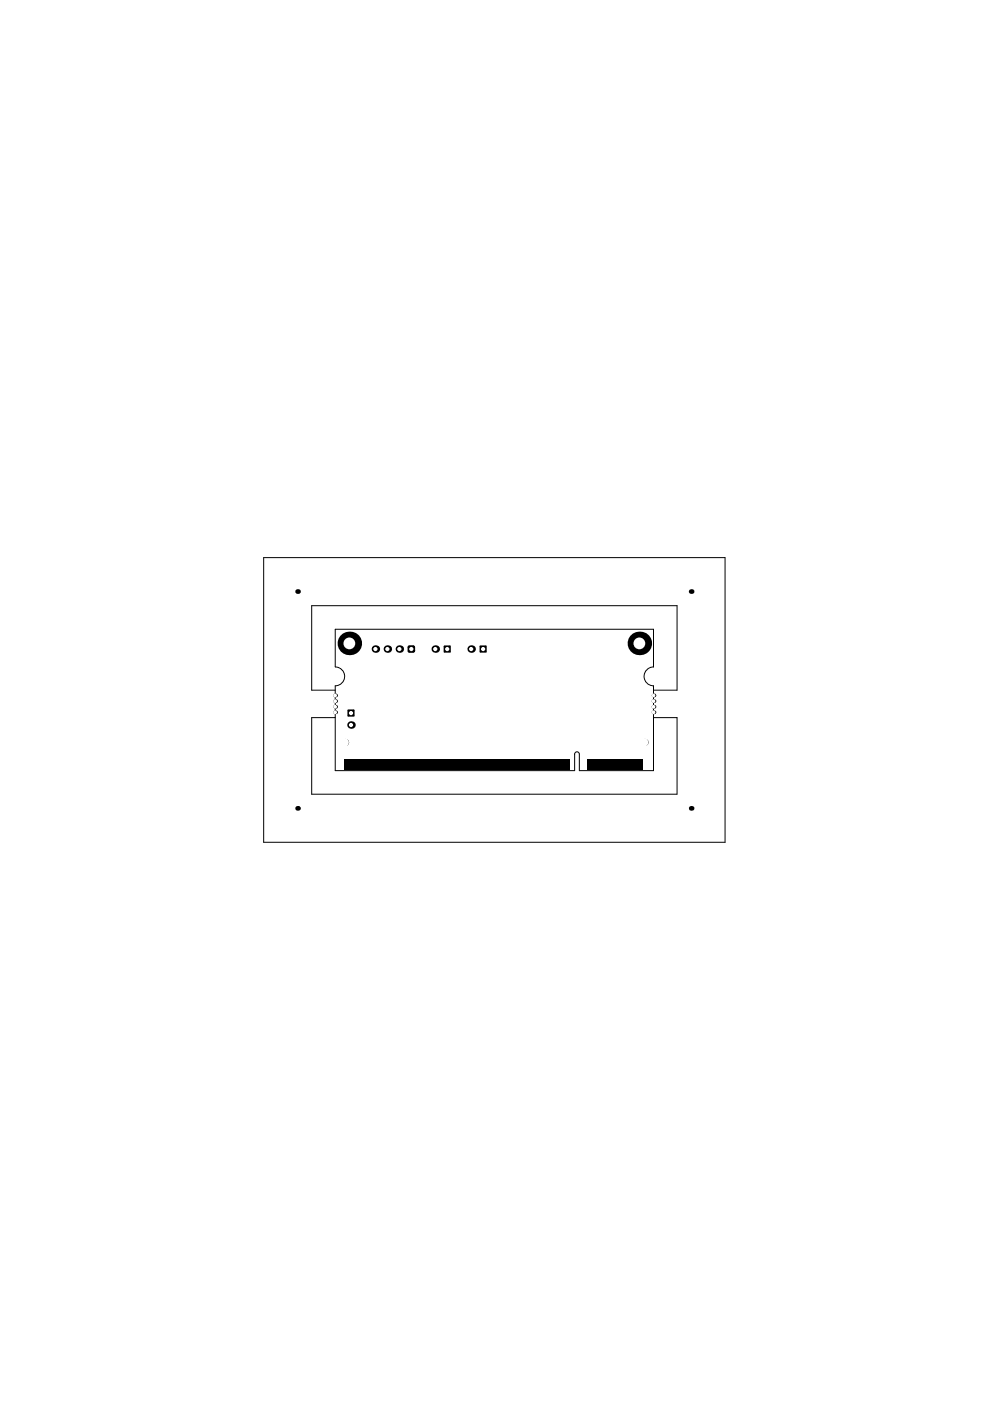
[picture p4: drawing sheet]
<svg xmlns="http://www.w3.org/2000/svg" width="210mm" height="297mm" viewBox="0 0 210 297" stroke-linecap="round" stroke-linejoin="round" font-family="sans-serif">
<path d="M55.9 118.2h97.8v60.4h-97.8zM71.1 133.4h67.5v8a2 2 0 0 0-2 2 2 2 0 0 0 2 2v18h-15.8v-3.5a.5 .5 0 0 0-.5-.5 .5 .5 0 0 0-.5 .5v3.5h-50.7v-18a2 2 0 0 0 2-2 2 2 0 0 0-2-2zM71.1 146.3h-5v-17.9h77.4v17.9h-4.9M71.1 152.2h-5v16.2h77.4v-16.2h-4.9" fill="none" stroke="#000" stroke-width=".21"/>
<circle cx="71.1" cy="151" r=".4" fill="#000"/>
<circle cx="71.1" cy="151" r=".4" fill="#fff"/>
<circle cx="71.1" cy="148.7" r=".4" fill="#000"/>
<circle cx="71.1" cy="148.7" r=".4" fill="#fff"/>
<path d="M94.3 136.9h1.1l.2 .1v1.2l-.2 .2h-1.1l-.2-.2v-1.2z" fill-rule="evenodd" fill="#000"/>
<g fill="#000">
<path d="M94.1 137h.2zM94.1 136.9h.2v.1h-.2z"/>
<path d="M94.3 138.2v.2zM94.1 138.2h.2v.2z"/>
<path d="M95.4 138.2h.2zM95.4 138.2h.2l-.2 .2z"/>
<path d="M95.4 136.9v.1zM95.4 136.9l.2 .1h-.2z"/>
</g>
<circle cx="94.8" cy="137.6" r=".45" fill="#fff"/>
<circle cx="84.7" cy="137.6" r=".8" fill="#000"/>
<circle cx="84.7" cy="137.6" r=".45" fill="#fff"/>
<circle cx="71.1" cy="147.5" r=".4" fill="#000"/>
<circle cx="71.1" cy="147.5" r=".4" fill="#fff"/>
<circle cx="71.1" cy="149.9" r=".4" fill="#000"/>
<circle cx="71.1" cy="149.9" r=".4" fill="#fff"/>
<path d="M73.9 150.4h1.1l.2 .2v1.2l-.2 .1h-1.1l-.2-.1v-1.2z" fill-rule="evenodd" fill="#000"/>
<g fill="#000">
<path d="M73.9 151.8v.1zM73.7 151.8h.2v.1z"/>
<path d="M73.7 150.6h.2zM73.7 150.5l.2-.1v.2h-.2z"/>
<path d="M75 151.8h.2zM75 151.8h.2l-.2 .1z"/>
<path d="M75 150.4v.2zM75 150.4l.2 .2h-.2z"/>
</g>
<circle cx="74.4" cy="151.2" r=".45" fill="#fff"/>
<circle cx="138.6" cy="151" r=".4" fill="#000"/>
<circle cx="138.6" cy="151" r=".4" fill="#fff"/>
<circle cx="138.6" cy="148.7" r=".4" fill="#000"/>
<circle cx="138.6" cy="148.7" r=".4" fill="#fff"/>
<circle cx="136.6" cy="157.4" r=".75" fill="#000"/>
<circle cx="136.6" cy="157.4" r=".9" fill="#fff"/>
<circle cx="138.6" cy="147.5" r=".4" fill="#000"/>
<circle cx="138.6" cy="147.5" r=".4" fill="#fff"/>
<circle cx="138.6" cy="149.9" r=".4" fill="#000"/>
<circle cx="138.6" cy="149.9" r=".4" fill="#fff"/>
<circle cx="99.9" cy="137.6" r=".8" fill="#000"/>
<circle cx="99.9" cy="137.6" r=".45" fill="#fff"/>
<path d="M101.9 136.9h1.1l.2 .1v1.2l-.2 .2h-1.1l-.2-.2v-1.2z" fill-rule="evenodd" fill="#000"/>
<g fill="#000">
<path d="M101.7 137h.2zM101.7 136.9h.2v.1h-.2z"/>
<path d="M101.9 138.2v.2zM101.7 138.2h.2v.2z"/>
<path d="M103 138.2h.2zM103 138.2h.2l-.2 .2z"/>
<path d="M103 136.9v.1zM103 136.9l.2 .1h-.2z"/>
</g>
<circle cx="102.4" cy="137.6" r=".45" fill="#fff"/>
<circle cx="92.3" cy="137.6" r=".8" fill="#000"/>
<circle cx="92.3" cy="137.6" r=".45" fill="#fff"/>
<path d="M86.8 136.8h.8l.4 .4v.8l-.4 .4h-.8l-.4-.4v-.8z" fill-rule="evenodd" fill="#000"/>
<g fill="#000">
<path d="M86.8 138v.4zM86.4 138h.4v.4z"/>
<path d="M86.4 137.2h.4zM86.6 136.9l.2-.1v.4h-.4z"/>
<path d="M87.6 138h.4zM87.6 138h.4l-.4 .4z"/>
<path d="M87.6 136.8v.4zM87.6 136.8l.4 .4h-.4z"/>
</g>
<circle cx="87.2" cy="137.6" r=".45" fill="#fff"/>
<circle cx="79.6" cy="137.6" r=".8" fill="#000"/>
<circle cx="79.6" cy="137.6" r=".45" fill="#fff"/>
<circle cx="73.1" cy="157.4" r=".75" fill="#000"/>
<circle cx="73.1" cy="157.4" r=".9" fill="#fff"/>
<circle cx="135.6" cy="136.4" r="2.5" fill="#000"/>
<circle cx="135.6" cy="136.4" r="1.25" fill="#fff"/>
<circle cx="74.4" cy="153.7" r=".8" fill="#000"/>
<circle cx="74.4" cy="153.7" r=".45" fill="#fff"/>
<circle cx="82.1" cy="137.6" r=".8" fill="#000"/>
<circle cx="82.1" cy="137.6" r=".45" fill="#fff"/>
<circle cx="74.1" cy="136.4" r="2.5" fill="#000"/>
<circle cx="74.1" cy="136.4" r="1.25" fill="#fff"/>
<g fill="none" stroke="#000" stroke-width=".45">
<path d="M73.2 160.8v2.3M73.8 160.8v2.3M74.4 160.8v2.3M75 160.8v2.3M75.6 160.8v2.3M76.2 160.8v2.3M76.8 160.8v2.3M77.4 160.8v2.3M78 160.8v2.3M78.6 160.8v2.3M79.2 160.8v2.3M79.8 160.8v2.3"/>
<path d="M80.4 160.8v2.3M81 160.8v2.3M81.6 160.8v2.3M82.2 160.8v2.3M82.8 160.8v2.3M83.4 160.8v2.3M84 160.8v2.3M84.6 160.8v2.3M85.2 160.8v2.3M85.8 160.8v2.3M86.4 160.8v2.3M87 160.8v2.3"/>
<path d="M87.6 160.8v2.3M88.2 160.8v2.3M88.8 160.8v2.3M89.4 160.8v2.3M90 160.8v2.3M90.6 160.8v2.3M91.2 160.8v2.3M91.8 160.8v2.3M92.4 160.8v2.3M93 160.8v2.3M93.6 160.8v2.3M94.2 160.8v2.3"/>
<path d="M94.8 160.8v2.3M95.4 160.8v2.3M96 160.8v2.3M96.6 160.8v2.3M97.2 160.8v2.3M97.8 160.8v2.3M98.4 160.8v2.3M99 160.8v2.3M99.6 160.8v2.3M100.2 160.8v2.3M100.8 160.8v2.3M101.4 160.8v2.3"/>
<path d="M102 160.8v2.3M102.6 160.8v2.3M103.2 160.8v2.3M103.8 160.8v2.3M104.4 160.8v2.3M105 160.8v2.3M105.6 160.8v2.3M106.2 160.8v2.3M106.8 160.8v2.3M107.4 160.8v2.3M108 160.8v2.3M108.6 160.8v2.3"/>
<path d="M109.2 160.8v2.3M109.8 160.8v2.3M110.4 160.8v2.3M111 160.8v2.3M111.6 160.8v2.3M112.2 160.8v2.3M112.8 160.8v2.3M113.4 160.8v2.3M114 160.8v2.3M114.5 160.8v2.3M115.1 160.8v2.3M115.7 160.8v2.3"/>
<path d="M116.3 160.8v2.3M116.9 160.8v2.3M117.5 160.8v2.3M118.1 160.8v2.3M118.7 160.8v2.3M119.3 160.8v2.3M119.9 160.8v2.3M120.5 160.8v2.3M124.7 160.8v2.3M125.3 160.8v2.3M125.9 160.8v2.3M126.5 160.8v2.3"/>
<path d="M127.1 160.8v2.3M127.7 160.8v2.3M128.3 160.8v2.3M128.9 160.8v2.3M129.5 160.8v2.3M130.1 160.8v2.3M130.7 160.8v2.3M131.3 160.8v2.3M131.9 160.8v2.3M132.5 160.8v2.3M133.1 160.8v2.3M133.7 160.8v2.3"/>
<path d="M134.3 160.8v2.3M134.9 160.8v2.3M135.5 160.8v2.3M136.1 160.8v2.3"/>
</g>
<g fill="#000">
<circle cx="63.1" cy="125.4" r=".5"/>
<circle cx="146.5" cy="125.4" r=".5"/>
<circle cx="63.1" cy="171.4" r=".5"/>
<circle cx="146.5" cy="171.4" r=".5"/>
</g>
</svg>
